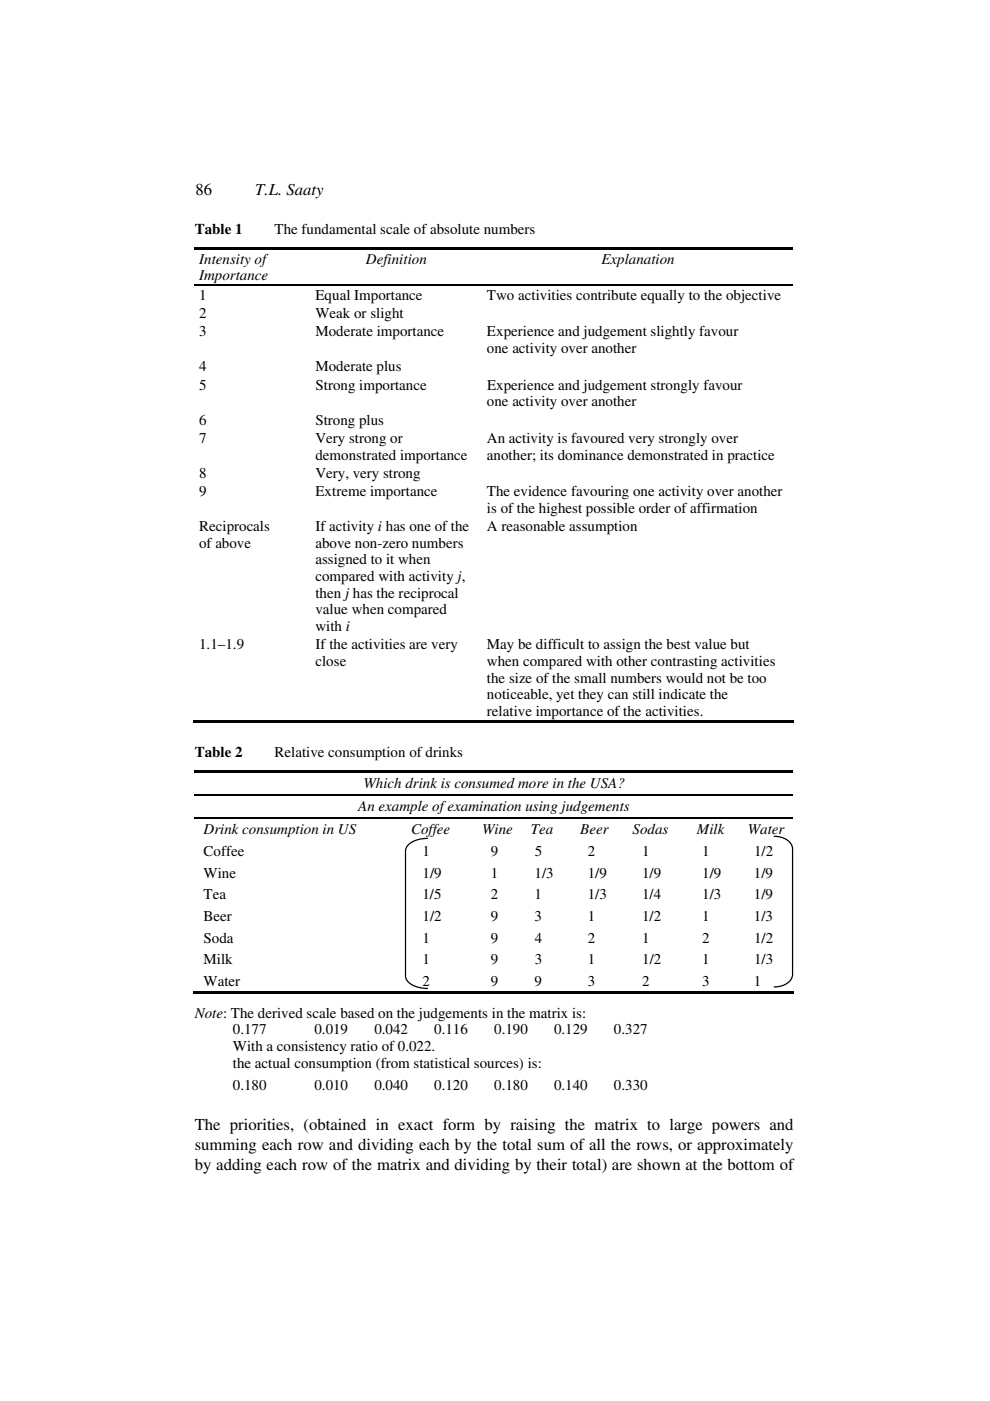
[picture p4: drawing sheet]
<svg xmlns="http://www.w3.org/2000/svg" width="210mm" height="297mm" viewBox="0 0 210 297" stroke-linecap="round" stroke-linejoin="round" font-family="sans-serif">
<defs><g id="words">
<g font-size="3.5">
<text x="41.4" y="41.3">86</text>
<text x="54.1" y="41.3">T.L. Saaty</text>
<text x="41.3" y="239.5">The priorities, (obtained in exact form by raising the matrix to large powers and</text>
<text x="41.3" y="243.8">summing each row and dividing each by the total sum of all the rows, or approximately</text>
<text x="41.3" y="248">by adding each row of the matrix and dividing by their total) are shown at the bottom of</text>
</g>
<g font-size="3.2">
<text x="41.3" y="49.5">Table 1</text>
<text x="58.2" y="49.5">The fundamental scale of absolute numbers</text>
<text x="42.2" y="55.9">Intensity of</text>
<text x="42.2" y="59.4">Importance</text>
<text x="77.6" y="55.9">Definition</text>
<text x="127.5" y="55.9">Explanation</text>
<text x="42.2" y="63.6">1</text>
<text x="66.9" y="63.6">Equal Importance</text>
<text x="103.3" y="63.6">Two activities contribute equally to the objective</text>
<text x="42.2" y="67.5">2</text>
<text x="42.2" y="71.3">3</text>
<text x="66.9" y="67.5">Weak or slight</text>
<text x="66.9" y="71.3">Moderate importance</text>
<text x="103.3" y="71.3">Experience and judgement slightly favour</text>
<text x="103.3" y="74.9">one activity over another</text>
<text x="42.2" y="78.7">4</text>
<text x="42.2" y="82.6">5</text>
<text x="66.9" y="78.7">Moderate plus</text>
<text x="66.9" y="82.6">Strong importance</text>
<text x="103.3" y="82.6">Experience and judgement strongly favour</text>
<text x="103.3" y="86.1">one activity over another</text>
<text x="42.2" y="90">6</text>
<text x="42.2" y="93.9">7</text>
<text x="66.9" y="90">Strong plus</text>
<text x="66.9" y="93.9">Very strong or</text>
<text x="103.3" y="93.9">An activity is favoured very strongly over</text>
<text x="42.2" y="101.3">8</text>
<text x="66.9" y="101.3">Very, very strong</text>
<text x="66.9" y="97.4">demonstrated importance</text>
<text x="103.3" y="97.4">another; its dominance demonstrated in practice</text>
<text x="42.2" y="105.2">9</text>
<text x="66.9" y="105.2">Extreme importance</text>
<text x="103.2" y="105.2">The evidence favouring one activity over another</text>
<text x="42.2" y="112.6">Reciprocals</text>
<text x="66.9" y="112.6">If activity i has one of the</text>
<text x="103.3" y="108.7">is of the highest possible order of affirmation</text>
<text x="103.3" y="112.6">A reasonable assumption</text>
<text x="42.2" y="116.1">of above</text>
<text x="66.9" y="116.1">above non-zero numbers</text>
<text x="66.9" y="119.7">assigned to it when</text>
<text x="66.9" y="123.2">compared with activity j,</text>
<text x="66.9" y="126.7">then jhas the reciprocal</text>
<text x="66.9" y="130.3">value when compared</text>
<text x="42.2" y="137.7">1.1–1.9</text>
<text x="66.9" y="133.8">with i</text>
<text x="66.9" y="137.7">If the activities are very</text>
<text x="103.3" y="137.7">May be difficult to assign the best value but</text>
<text x="66.9" y="141.2">close</text>
<text x="103.3" y="141.2">when compared with other contrasting activities</text>
<text x="103.3" y="144.7">the size of the small numbers would not be too</text>
<text x="103.3" y="148.3">noticeable, yet they can still indicate the</text>
<text x="103.3" y="151.8">relative importance of the activities.</text>
<text x="41.3" y="160.4">Table 2</text>
<text x="58.2" y="160.4">Relative consumption of drinks</text>
<text x="77" y="167.1">Which drink is consumed more in the USA?</text>
<text x="76" y="172">An example of examination using judgements</text>
<text x="43.2" y="176.9">Drink consumption in US</text>
<text x="87.2" y="176.9">Coffee</text>
<text x="102.2" y="176.9">Wine</text>
<text x="112.6" y="176.9">Tea</text>
<text x="123" y="176.9">Beer</text>
<text x="134.1" y="176.9">Sodas</text>
<text x="147.8" y="176.9">Milk</text>
<text x="158.6" y="176.9">Water</text>
<text x="43.2" y="181.5">Coffee</text>
<text x="89.6" y="181.5">1</text>
<text x="104" y="181.5">9</text>
<text x="113.4" y="181.5">5</text>
<text x="124.6" y="181.5">2</text>
<text x="136.2" y="181.5">1</text>
<text x="148.9" y="181.5">1</text>
<text x="159.9" y="181.5">1/2</text>
<text x="43.2" y="186.1">Wine</text>
<text x="43.2" y="190.7">Tea</text>
<text x="89.6" y="190.7">1/5</text>
<text x="89.6" y="186.1">1/9</text>
<text x="104" y="190.7">2</text>
<text x="104" y="186.1">1</text>
<text x="113.3" y="190.7">1</text>
<text x="113.4" y="186.1">1/3</text>
<text x="124.6" y="190.7">1/3</text>
<text x="124.6" y="186.1">1/9</text>
<text x="136.1" y="190.7">1/4</text>
<text x="136.2" y="186.1">1/9</text>
<text x="148.9" y="190.7">1/3</text>
<text x="148.9" y="186.1">1/9</text>
<text x="159.9" y="190.7">1/9</text>
<text x="159.9" y="186.1">1/9</text>
<text x="43.2" y="195.3">Beer</text>
<text x="89.6" y="195.3">1/2</text>
<text x="104" y="195.3">9</text>
<text x="113.4" y="195.3">3</text>
<text x="124.6" y="195.3">1</text>
<text x="136.2" y="195.3">1/2</text>
<text x="148.9" y="195.3">1</text>
<text x="159.9" y="195.3">1/3</text>
<text x="43.2" y="199.9">Soda</text>
<text x="89.6" y="199.9">1</text>
<text x="104.1" y="199.9">9</text>
<text x="113.4" y="199.9">4</text>
<text x="124.6" y="199.9">2</text>
<text x="136.2" y="199.9">1</text>
<text x="148.9" y="199.9">2</text>
<text x="159.9" y="199.9">1/2</text>
<text x="43.2" y="204.4">Milk</text>
<text x="43.2" y="209">Water</text>
<text x="89.6" y="209">2</text>
<text x="89.6" y="204.4">1</text>
<text x="104" y="209">9</text>
<text x="104.1" y="204.4">9</text>
<text x="113.3" y="209">9</text>
<text x="113.4" y="204.4">3</text>
<text x="124.6" y="209">3</text>
<text x="124.6" y="204.4">1</text>
<text x="136.2" y="209">2</text>
<text x="136.2" y="204.4">1/2</text>
<text x="148.9" y="209">3</text>
<text x="148.9" y="204.4">1</text>
<text x="159.9" y="209">1</text>
<text x="159.9" y="204.4">1/3</text>
<text x="41.3" y="215.8">Note: The derived scale based on the judgements in the matrix is:</text>
<text x="49.4" y="219.3">0.177</text>
<text x="66.7" y="219.3">0.019</text>
<text x="79.4" y="219.3">0.042</text>
<text x="92.1" y="219.3">0.116</text>
<text x="104.8" y="219.3">0.190</text>
<text x="117.5" y="219.3">0.129</text>
<text x="130.2" y="219.3">0.327</text>
<text x="49.4" y="222.8">With a consistency ratio of 0.022.</text>
<text x="49.4" y="226.5">the actual consumption (from statistical sources) is:</text>
<text x="49.4" y="231.1">0.180</text>
<text x="66.7" y="231.1">0.010</text>
<text x="79.4" y="231.1">0.040</text>
<text x="92.1" y="231.1">0.120</text>
<text x="104.8" y="231.1">0.180</text>
<text x="117.5" y="231.1">0.140</text>
<text x="130.2" y="231.1">0.330</text>
</g>
</g></defs>
<g fill="#000">
<path d="M41.2 52.3h127v.6h-127zM41 152.7h24.9v.5h-24.9zM65.6 152.7h36.6v.5h-36.6zM102 152.7h66.3v.5h-66.3zM41.3 163.2h126.8v.5h-126.8zM41 210.3h44.3v.5h-44.3zM85 210.3h14.1v.5h-14.1zM98.8 210.3h11.9v.5h-11.9zM110.4 210.3h10.7v.5h-10.7zM120.9 210.3h11.3v.5h-11.3zM132 210.3h14v.5h-14zM145.8 210.3h10.4v.5h-10.4z"/>
<path d="M156 210.3h12.3v.5h-12.3z"/>
</g>
<path d="M41.2 60.4h127M41.3 168.5h126.8M41.3 173.4h126.8" fill="none" stroke="#000" stroke-width=".25"/>
<path d="M90.6 177.8a4.9 4.9 0 0 0-4.5 2.1l-.1 27a3.1 3.1 0 0 0 2.8 2.5l1.8 .2M164.1 177.3a3.5 3.5 0 0 1 3.9 2.7v26.6a3.4 3.4 0 0 1-3.9 2.7" fill="none" stroke="#010101" stroke-width=".26"/>
<use href="#words"/>
</svg>
